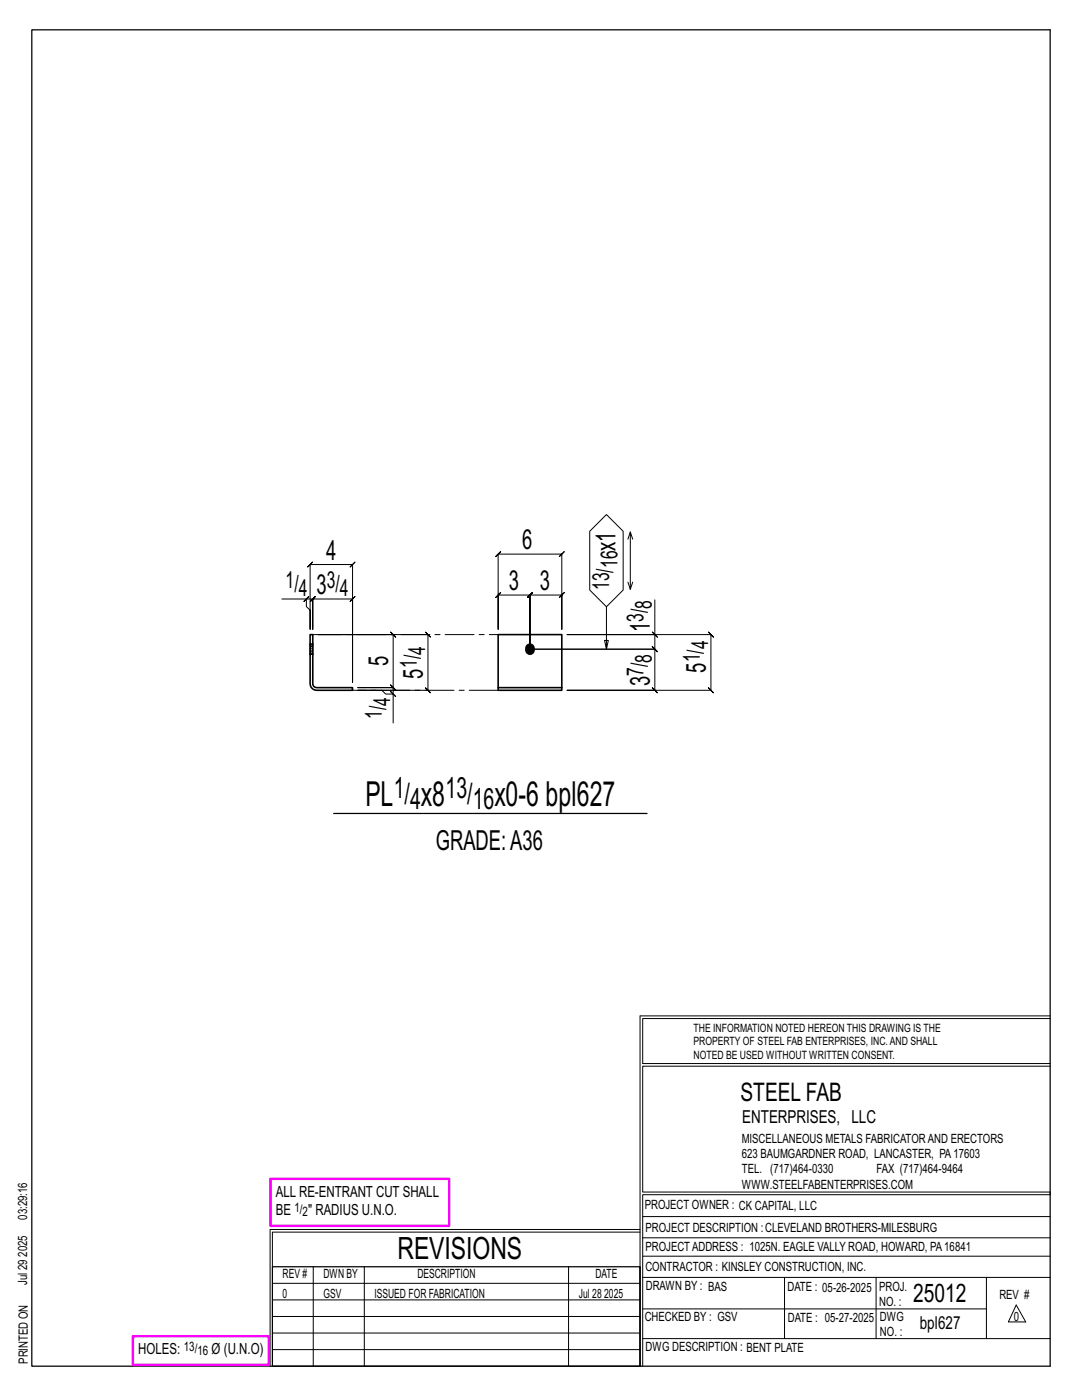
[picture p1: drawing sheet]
<svg xmlns="http://www.w3.org/2000/svg" width="216mm" height="279mm" viewBox="0 0 216 279" stroke-linecap="round" stroke-linejoin="round" font-family="sans-serif">
<defs><g id="words">
<g font-size="6.9">
<text x="72.9" y="160.9">PL</text>
<text x="84" y="160.9">x8</text>
<text x="98.7" y="160.9">x0-6 bpl627</text>
</g>
<text font-size="6.1" x="79.3" y="251.3">REVISIONS</text>
<g font-size="5.9">
<text x="78.6" y="159.3">1/</text>
<text x="81.8" y="161.4">4</text>
<text x="88.9" y="159.3">13/</text>
<text x="94.3" y="161.4">16</text>
</g>
<g font-size="5.5">
<text x="65.1" y="111.7">4</text>
<text x="104.2" y="109.6">6</text>
<text x="122.8" y="109.9" transform="rotate(-90 122.8 109.9)">x1</text>
<text x="63.2" y="118.6">3</text>
<text x="101.6" y="117.8">3</text>
<text x="107.7" y="117.8">3</text>
<text x="129.7" y="126.1" transform="rotate(-90 129.7 126.1)">1</text>
<text x="77.5" y="133" transform="rotate(-90 77.5 133)">5</text>
<text x="84.4" y="135.4" transform="rotate(-90 84.4 135.4)">5</text>
<text x="129.7" y="136.9" transform="rotate(-90 129.7 136.9)">3</text>
<text x="140.9" y="134.3" transform="rotate(-90 140.9 134.3)">5</text>
<text x="87" y="169.6">GRADE:A36</text>
</g>
<g font-size="5.1">
<text x="147.8" y="219.8">STEEL FAB</text>
<text x="182.2" y="259.9">25012</text>
</g>
<g font-size="4.7">
<text x="123.2" y="113.4" transform="rotate(-90 123.2 113.4)">16</text>
<text x="57" y="117.3">1/</text>
<text x="59.6" y="119">4</text>
<text x="65.2" y="117.3">3/</text>
<text x="67.8" y="119">4</text>
<text x="121.5" y="117.8" transform="rotate(-90 121.5 117.8)">13/</text>
<text x="128.4" y="124.1" transform="rotate(-90 128.4 124.1)">3/</text>
<text x="130.1" y="121.5" transform="rotate(-90 130.1 121.5)">8</text>
<text x="84.8" y="130.7" transform="rotate(-90 84.8 130.7)">4</text>
<text x="141.3" y="129.6" transform="rotate(-90 141.3 129.6)">4</text>
<text x="83.2" y="133.4" transform="rotate(-90 83.2 133.4)">1/</text>
<text x="128.4" y="134.9" transform="rotate(-90 128.4 134.9)">7/</text>
<text x="130.1" y="132.3" transform="rotate(-90 130.1 132.3)">8</text>
<text x="139.6" y="132.2" transform="rotate(-90 139.6 132.2)">1/</text>
<text x="76.2" y="143.5" transform="rotate(-90 76.2 143.5)">1/</text>
<text x="77.9" y="140.9" transform="rotate(-90 77.9 140.9)">4</text>
</g>
<g font-size="3.6">
<text x="148.1" y="224.1">ENTERPRISES, LLC</text>
<text x="183.5" y="265.2">bpl627</text>
</g>
<g font-size="3.1">
<text x="55" y="238.9">ALL RE-ENTRANT CUT SHALL</text>
<text x="55" y="242.5">BE</text>
<text x="61.5" y="242.5">&quot; RADIUS U.N.O.</text>
<text x="27.6" y="270.2">HOLES:</text>
<text x="42.2" y="270.2">Ø (U.N.O)</text>
</g>
<g font-size="2.6">
<text x="58.8" y="241.8">1/</text>
<text x="60.4" y="242.7">2</text>
<text x="36.7" y="269.6">13/</text>
<text x="39.4" y="270.5">16</text>
</g>
<g font-size="2.5">
<text x="148" y="231.2">623 BAUMGARDNER ROAD, LANCASTER, PA17603</text>
<text x="148" y="228.1">MISCELLANEOUS METALS FABRICATORAND ERECTORS</text>
<text x="148" y="237.2">WWW.STEELFABENTERPRISES.COM</text>
<text x="148" y="234.2">TEL. (717)464-0330</text>
<text x="174.9" y="234.2">FAX (717)464-9464</text>
<text x="5.4" y="243.4" transform="rotate(-90 5.4 243.4)">03:29:16</text>
<text x="128.7" y="241.3">PROJECT OWNER : CK CAPITAL, LLC</text>
<text x="128.8" y="246">PROJECT DESCRIPTION :CLEVELAND BROTHERS-MILESBURG</text>
<text x="5.4" y="250.8" transform="rotate(-90 5.4 250.8)">2025</text>
<text x="128.8" y="249.7">PROJECTADDRESS : 1025N. EAGLE VALLY ROAD, HOWARD, PA16841</text>
<text x="5.4" y="256.5" transform="rotate(-90 5.4 256.5)">Jul 29</text>
<text x="56.4" y="255">REV #</text>
<text x="64.5" y="255">DWN BY</text>
<text x="83.3" y="255">DESCRIPTION</text>
<text x="118.8" y="255">DATE</text>
<text x="128.8" y="253.7">CONTRACTOR : KINSLEY CONSTRUCTION, INC.</text>
<text x="128.9" y="257.5">DRAWN BY : BAS</text>
<text x="157.1" y="257.6">DATE : 05-26-2025</text>
<text x="175.4" y="257.7">PROJ.</text>
<text x="56.4" y="259">0</text>
<text x="64.5" y="259">GSV</text>
<text x="74.7" y="259">ISSUED FOR FABRICATION</text>
<text x="115.5" y="259">Jul 28</text>
<text x="120.6" y="259">2025</text>
<text x="128.6" y="263.7">CHECKED BY : GSV</text>
<text x="157.2" y="263.7">DATE : 05-27-2025</text>
<text x="175.4" y="260.7">NO. :</text>
<text x="175.6" y="263.7">DWG</text>
<text x="199.4" y="259.2">REV #</text>
<text x="202.3" y="263.7">0</text>
<text x="128.8" y="269.7">DWG DESCRIPTION : BENT PLATE</text>
<text x="175.6" y="266.7">NO. :</text>
<text x="5.5" y="272.2" transform="rotate(-90 5.5 272.2)">PRINTED ON</text>
</g>
<g font-size="2.3">
<text x="138.4" y="208.6">PROPERTY OF STEEL FAB ENTERPRISES, INC.AND SHALL</text>
<text x="138.4" y="205.9">THE INFORMATION NOTED HEREON THIS DRAWING IS THE</text>
<text x="138.4" y="211.3">NOTED BE USED WITHOUT WRITTEN CONSENT.</text>
</g>
</g></defs>
<g fill="none" stroke="#000" stroke-width=".2">
<path d="M56.2 119.5h4.9v1.5l.8 .8v3.8v-12.9l-.5 .5 1-1-.5 .5h8.4l-.5 .5 1-1-.5 .5v23.5v-16.7l.5-.5-1 1 .5-.5h-7.9l.5-.5-1 1 .5-.5v6.1v-6.1l.5-.5-1 1 .5-.5h-1.3M99.9 110.1l-.5 .5h12.7l-.5 .5 1-1-.5 .5v15v-6.8l.5-.5-1 1 .5-.5h-6.3l.5-.5-1 1 .5-.5v10.8v-10.8l.5-.5-1 1 .5-.5h-6.4l.5-.5-1 1 .5-.5v6.8v-15l-.5 .5zM117.7 106l3.3-3.3 3.3 3.3v11.8l-3.3 3.3-3.3-3.3zM125.3 116.2l.5 1.4 .4-1.4M125.8 106.2l-.5 1.4M126.2 107.6l-.4-1.4v11.4M130.7 119.7v6.9h-17.5h28.7l-.5-.5 1 1-.5-.5v11.2l-.5-.5 1 1-.5-.5h-28.7h17.5l.5 .5-1-1 .5 .5v-8.2l.5 .5-1-1 .5 .5h-24.9h24.9l.5 .5-1-1 .5 .5v-3M60.6 120l1-1zM78 138l1 1zM78.5 138.5v-1.3l.5 .5-1-1 .5 .5h-7.1h7.1l.5 .5-1-1 .5 .5v-10.6l.5 .5-1-1 .5 .5h-15h21.9l-.5-.5 1 1-.5-.5v11.2l-.5-.5 1 1-.5-.5h-14h4.8l.8 .7h1.5v5.8M121 121.1v8.5l-.4-1.8h.8l-.4 1.8M130.2 126.1l1 1z"/>
<path d="M127.7 202.7v70M127.7 202.7h81.8M209.5 203.3h-81.3v9h81.3M209.5 212.8h-81.3v25.1h81.3v.5h-81.3v34.3M54.4 259.4h73.3M54.4 256.1h73.3M62.5 252.8v19.9M72.7 252.8v19.9M113.4 252.8v19.9M127.7 245.4h-73.8v27.3M127.7 245.9h-73.3v6.9M128.2 242.8h81.3"/>
<path d="M128.2 254.9h81.3M128.2 250.7h81.3M128.2 247h81.3M156.5 254.9v12.2M174.8 254.9v12.2M196.8 254.9v12.2M54.4 269.3h73.3M54.4 266h73.3M54.4 262.7h73.3M128.2 261.2h68.6M128.2 267.1h81.3M202.8 260.4l1.9 3.4h-3.5z"/>
</g>
<path d="M6.3 6h203.2v266.7h-203.2zM66.6 162.3h62.5M54.4 252.8h73.3v19.9h-73.3z" fill="none" stroke="#000" stroke-width=".25"/>
<path d="M54 235.3h35.6v9.3h-35.6zM26.5 266.7h27.1v5.7h-27.1z" fill="none" stroke="#f0f" stroke-width=".5"/>
<path d="M105.1 128.8a.91 .91 0 0 1 1.2-.1 .91 .91 0 0 1 .3 1.1 .9 .9 0 0 1-1.1 .8 .9 .9 0 0 1-.6-1.2z" fill="#000" stroke="#000" stroke-width=".2"/>
<path d="M61.9 128.5h.1M61.9 130.6h.1M61.9 126.6h.5v9.8l.2 .6 .6 .2h7.1v.6h-7.1a1.32 1.32 0 0 1-1.3-1.4zM62.4 128.5h.1M62.4 130.6h.1M99.4 137.2h12.7v.6h-12.7zM99.4 137.2v-10.6h12.7v10.6" fill="none" stroke="#000" stroke-width=".32"/>
<path d="M61.9 129.4v-.4h.5v.4M61.9 129v-.2h.5v.2M61.9 128.8v-.2h.5v.2M61.9 128.6v-.1M61.9 130.6h.1M61.9 130.4v.2h.5M61.9 130.1v.3h.5v.2M61.9 129.8v.3h.5v.3M61.9 130.6h.5M62.4 128.5h-.5M62.4 128.5v.1M62.4 129.8v-.4h-.5v.4h.5v.3" fill="none" stroke="#000" stroke-width=".2" stroke-dasharray="2 1.4"/>
<path d="M62.4 126.6h37M99.4 137.8h-29.1" fill="none" stroke="#000" stroke-width=".2" stroke-dasharray="5.8 1 1 1"/>
<use href="#words"/>
</svg>
